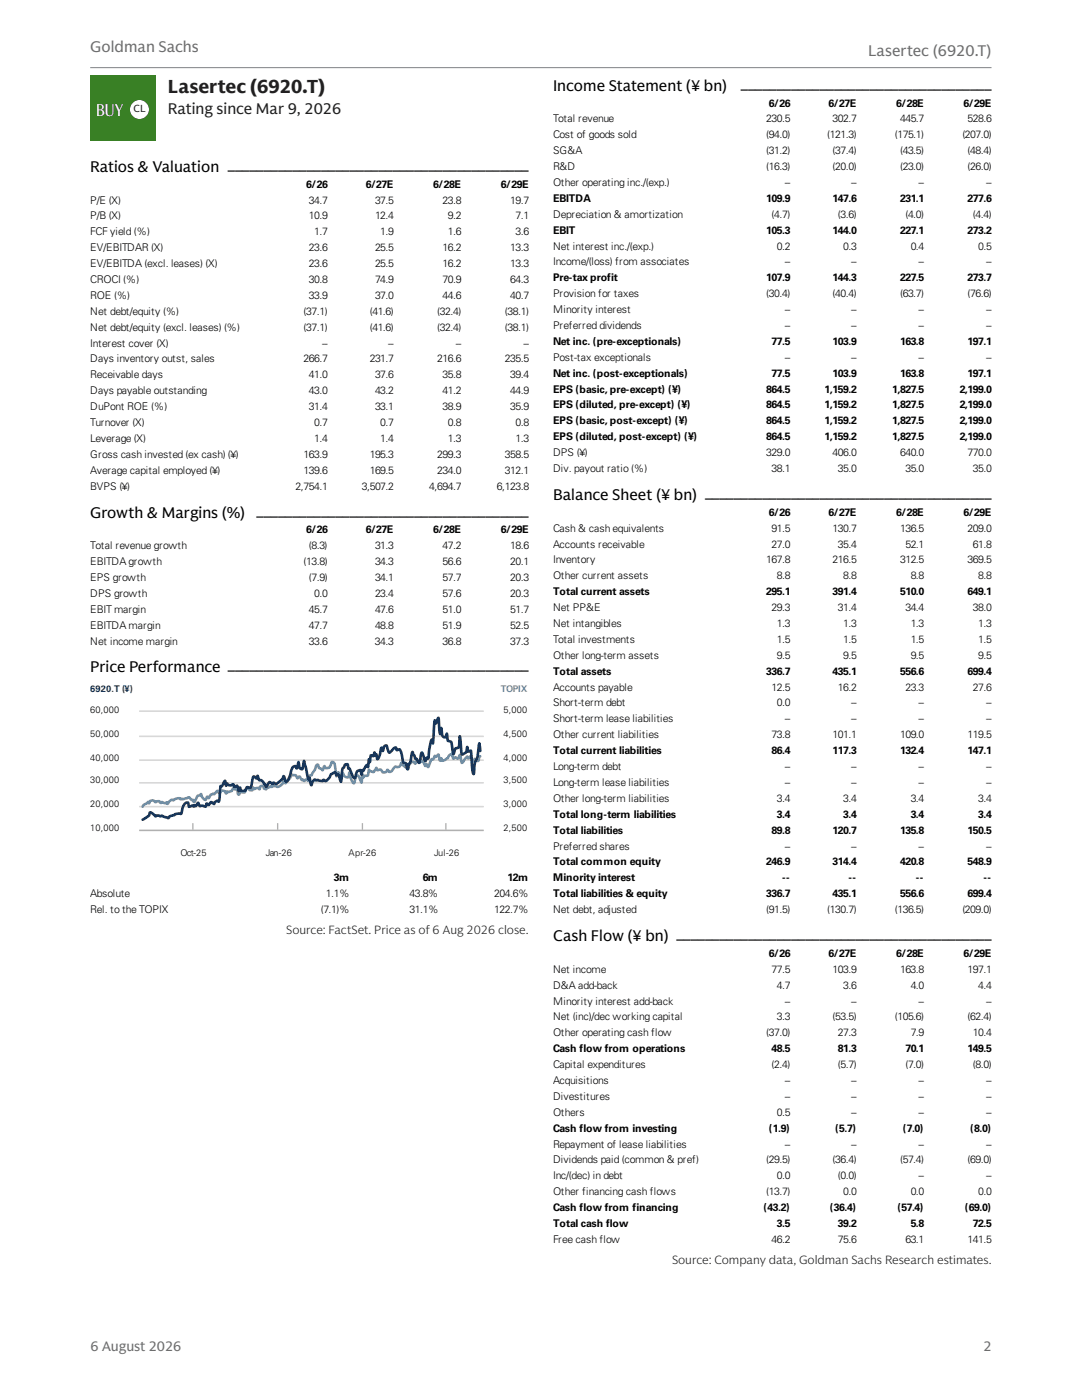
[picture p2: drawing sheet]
<svg xmlns="http://www.w3.org/2000/svg" width="216mm" height="279mm" viewBox="0 0 216 279" stroke-linecap="round" stroke-linejoin="round" font-family="sans-serif">
<defs><g id="words">
<text font-size="3.9" fill="#231f20" x="33.5" y="18.6">Lasertec (6920.T)</text>
<text font-size="3.5" fill="#fff" x="19.2" y="23.2">BUY</text>
<g font-size="3.2" fill="#6c6d70">
<text x="18" y="10.4">Goldman Sachs</text>
<text x="173.3" y="11.2">Lasertec (6920.T)</text>
</g>
<g font-size="3.2">
<text x="147.8" y="17.7">___________________________________</text>
<text x="110.3" y="18.1">Income Statement (¥ bn)</text>
<text x="18" y="34.3">Ratios &amp; Valuation __________________________________________</text>
<text x="110.3" y="99.8">Balance Sheet (¥ bn) ________________________________________</text>
<text x="18" y="103.3">Growth &amp; Margins (%)</text>
<text x="51.2" y="102.9">______________________________________</text>
<text x="18" y="134.2">Price Performance __________________________________________</text>
<text x="110.3" y="187.9">Cash Flow (¥ bn) ____________________________________________</text>
</g>
<text font-size="3.2" fill="#231f20" x="33.5" y="22.8">Rating since Mar 9, 2026</text>
<g font-size="2.8" fill="#6c6d70">
<text x="18" y="269.6">6 August 2026</text>
<text x="196.2" y="269.7">2</text>
</g>
<g font-size="2.5" fill="#231f20">
<text x="57.1" y="186.4">Source: FactSet. Price as of 6 Aug 2026 close.</text>
<text x="134.1" y="252.3">Source: Company data, Goldman Sachs Research estimates.</text>
</g>
<text font-size="2.1" fill="#231f20" x="26.7" y="22.4">CL</text>
<g font-size="2.1">
<text x="153.4" y="21.3">6/26</text>
<text x="165.3" y="21.3">6/27E</text>
<text x="178.8" y="21.3">6/28E</text>
<text x="192.3" y="21.3">6/29E</text>
<text x="110.3" y="24.4">Total revenue</text>
<text x="110.3" y="27.6">Cost of goods sold</text>
<text x="152.9" y="27.6">(94.0)</text>
<text x="152.9" y="24.4">230.5</text>
<text x="165.1" y="27.6">(121.3)</text>
<text x="166.1" y="24.4">302.7</text>
<text x="178.5" y="27.6">(175.1)</text>
<text x="179.6" y="24.4">445.7</text>
<text x="192" y="27.6">(207.0)</text>
<text x="193.1" y="24.4">528.6</text>
<text x="110.3" y="30.8">SG&amp;A</text>
<text x="110.3" y="33.9">R&amp;D</text>
<text x="152.9" y="33.9">(16.3)</text>
<text x="152.9" y="30.8">(31.2)</text>
<text x="166.1" y="33.9">(20.0)</text>
<text x="166.1" y="30.8">(37.4)</text>
<text x="179.6" y="30.8">(43.5)</text>
<text x="179.6" y="33.9">(23.0)</text>
<text x="193.1" y="30.8">(48.4)</text>
<text x="193.1" y="33.9">(26.0)</text>
<text x="18" y="40.6">P/E (X)</text>
<text x="61.1" y="37.5">6/26</text>
<text x="61.6" y="40.6">34.7</text>
<text x="73" y="37.5">6/27E</text>
<text x="74.8" y="40.6">37.5</text>
<text x="86.5" y="37.5">6/28E</text>
<text x="88.3" y="40.6">23.8</text>
<text x="99.9" y="37.5">6/29E</text>
<text x="101.8" y="40.6">19.7</text>
<text x="110.3" y="37.1">Other operating inc./(exp.)</text>
<text x="110.3" y="40.3">EBITDA</text>
<text x="152.9" y="40.3">109.9</text>
<text x="156.6" y="37.1">--</text>
<text x="166.1" y="40.3">147.6</text>
<text x="169.8" y="37.1">--</text>
<text x="179.6" y="40.3">231.1</text>
<text x="183.3" y="37.1">--</text>
<text x="193.1" y="40.3">277.6</text>
<text x="196.8" y="37.1">--</text>
<text x="18" y="43.8">P/B (X)</text>
<text x="18" y="47">FCF yield (%)</text>
<text x="61.6" y="43.8">10.9</text>
<text x="62.7" y="47">1.7</text>
<text x="74.8" y="43.8">12.4</text>
<text x="75.9" y="47">1.9</text>
<text x="89.4" y="47">1.6</text>
<text x="89.4" y="43.8">9.2</text>
<text x="102.8" y="47">3.6</text>
<text x="102.8" y="43.8">7.1</text>
<text x="110.3" y="43.5">Depreciation &amp; amortization</text>
<text x="110.3" y="46.6">EBIT</text>
<text x="152.9" y="46.6">105.3</text>
<text x="154" y="43.5">(4.7)</text>
<text x="166.1" y="46.6">144.0</text>
<text x="167.2" y="43.5">(3.6)</text>
<text x="179.6" y="46.6">227.1</text>
<text x="180.7" y="43.5">(4.0)</text>
<text x="193.1" y="46.6">273.2</text>
<text x="194.1" y="43.5">(4.4)</text>
<text x="18" y="50.1">EV/EBITDAR (X)</text>
<text x="18" y="53.3">EV/EBITDA (excl. leases) (X)</text>
<text x="61.6" y="50.1">23.6</text>
<text x="61.6" y="53.3">23.6</text>
<text x="74.8" y="50.1">25.5</text>
<text x="74.8" y="53.3">25.5</text>
<text x="88.3" y="50.1">16.2</text>
<text x="88.3" y="53.3">16.2</text>
<text x="101.8" y="50.1">13.3</text>
<text x="101.8" y="53.3">13.3</text>
<text x="110.3" y="49.8">Net interest inc./(exp.)</text>
<text x="110.3" y="53">Income/(loss) from associates</text>
<text x="155" y="49.8">0.2</text>
<text x="156.6" y="53">--</text>
<text x="168.2" y="49.8">0.3</text>
<text x="169.8" y="53">--</text>
<text x="181.7" y="49.8">0.4</text>
<text x="183.3" y="53">--</text>
<text x="195.2" y="49.8">0.5</text>
<text x="196.8" y="53">--</text>
<text x="18" y="56.5">CROCI (%)</text>
<text x="18" y="59.7">ROE (%)</text>
<text x="61.6" y="59.7">33.9</text>
<text x="61.6" y="56.5">30.8</text>
<text x="74.8" y="59.7">37.0</text>
<text x="74.8" y="56.5">74.9</text>
<text x="88.3" y="59.7">44.6</text>
<text x="88.3" y="56.5">70.9</text>
<text x="101.8" y="59.7">40.7</text>
<text x="101.8" y="56.5">64.3</text>
<text x="110.3" y="56.1">Pre-tax profit</text>
<text x="110.3" y="59.3">Provision for taxes</text>
<text x="152.9" y="59.3">(30.4)</text>
<text x="152.9" y="56.1">107.9</text>
<text x="166.1" y="56.1">144.3</text>
<text x="166.1" y="59.3">(40.4)</text>
<text x="179.6" y="56.1">227.5</text>
<text x="179.6" y="59.3">(63.7)</text>
<text x="193.1" y="56.1">273.7</text>
<text x="193.1" y="59.3">(76.6)</text>
<text x="18" y="62.8">Net debt/equity (%)</text>
<text x="60.6" y="62.8">(37.1)</text>
<text x="73.8" y="62.8">(41.6)</text>
<text x="87.3" y="62.8">(32.4)</text>
<text x="100.7" y="62.8">(38.1)</text>
<text x="110.3" y="62.5">Minority interest</text>
<text x="110.3" y="65.7">Preferred dividends</text>
<text x="156.6" y="65.7">--</text>
<text x="156.6" y="62.5">--</text>
<text x="169.8" y="65.7">--</text>
<text x="169.8" y="62.5">--</text>
<text x="183.3" y="65.7">--</text>
<text x="183.3" y="62.5">--</text>
<text x="196.8" y="65.7">--</text>
<text x="196.8" y="62.5">--</text>
<text x="18" y="66">Net debt/equity (excl. leases) (%)</text>
<text x="18" y="69.2">Interest cover (X)</text>
<text x="60.6" y="66">(37.1)</text>
<text x="64.3" y="69.2">--</text>
<text x="73.8" y="66">(41.6)</text>
<text x="77.5" y="69.2">--</text>
<text x="87.3" y="66">(32.4)</text>
<text x="91" y="69.2">--</text>
<text x="100.7" y="66">(38.1)</text>
<text x="104.4" y="69.2">--</text>
<text x="110.3" y="68.8">Net inc. (pre-exceptionals)</text>
<text x="154" y="68.8">77.5</text>
<text x="166.1" y="68.8">103.9</text>
<text x="179.6" y="68.8">163.8</text>
<text x="193.1" y="68.8">197.1</text>
<text x="18" y="72.3">Days inventory outst, sales</text>
<text x="18" y="75.5">Receivable days</text>
<text x="60.6" y="72.3">266.7</text>
<text x="61.6" y="75.5">41.0</text>
<text x="73.8" y="72.3">231.7</text>
<text x="74.8" y="75.5">37.6</text>
<text x="87.3" y="72.3">216.6</text>
<text x="88.3" y="75.5">35.8</text>
<text x="100.7" y="72.3">235.5</text>
<text x="101.8" y="75.5">39.4</text>
<text x="110.3" y="72">Post-tax exceptionals</text>
<text x="110.3" y="75.2">Net inc. (post-exceptionals)</text>
<text x="154" y="75.2">77.5</text>
<text x="156.6" y="72">--</text>
<text x="166.1" y="75.2">103.9</text>
<text x="169.8" y="72">--</text>
<text x="179.6" y="75.2">163.8</text>
<text x="183.3" y="72">--</text>
<text x="193.1" y="75.2">197.1</text>
<text x="196.8" y="72">--</text>
<text x="18" y="78.7">Days payable outstanding</text>
<text x="18" y="81.9">DuPont ROE (%)</text>
<text x="61.6" y="78.7">43.0</text>
<text x="61.6" y="81.9">31.4</text>
<text x="74.8" y="78.7">43.2</text>
<text x="74.8" y="81.9">33.1</text>
<text x="88.3" y="78.7">41.2</text>
<text x="88.3" y="81.9">38.9</text>
<text x="101.8" y="78.7">44.9</text>
<text x="101.8" y="81.9">35.9</text>
<text x="110.3" y="78.3">EPS (basic, pre-except) (¥)</text>
<text x="110.3" y="81.5">EPS (diluted, pre-except) (¥)</text>
<text x="152.9" y="78.3">864.5</text>
<text x="152.9" y="81.5">864.5</text>
<text x="164.5" y="78.3">1,159.2</text>
<text x="164.5" y="81.5">1,159.2</text>
<text x="178" y="78.3">1,827.5</text>
<text x="178" y="81.5">1,827.5</text>
<text x="191.5" y="78.3">2,199.0</text>
<text x="191.5" y="81.5">2,199.0</text>
<text x="18" y="85">Turnover (X)</text>
<text x="18" y="88.2">Leverage (X)</text>
<text x="62.7" y="85">0.7</text>
<text x="62.7" y="88.2">1.4</text>
<text x="75.9" y="85">0.7</text>
<text x="75.9" y="88.2">1.4</text>
<text x="89.4" y="85">0.8</text>
<text x="89.4" y="88.2">1.3</text>
<text x="102.8" y="85">0.8</text>
<text x="102.8" y="88.2">1.3</text>
<text x="110.3" y="84.7">EPS (basic, post-except) (¥)</text>
<text x="110.3" y="87.9">EPS (diluted, post-except) (¥)</text>
<text x="152.9" y="84.7">864.5</text>
<text x="152.9" y="87.9">864.5</text>
<text x="164.5" y="84.7">1,159.2</text>
<text x="164.5" y="87.9">1,159.2</text>
<text x="178" y="84.7">1,827.5</text>
<text x="178" y="87.9">1,827.5</text>
<text x="191.5" y="84.7">2,199.0</text>
<text x="191.5" y="87.9">2,199.0</text>
<text x="18" y="91.4">Gross cash invested (ex cash) (¥)</text>
<text x="18" y="94.5">Average capital employed (¥)</text>
<text x="60.6" y="91.4">163.9</text>
<text x="60.6" y="94.5">139.6</text>
<text x="73.8" y="91.4">195.3</text>
<text x="73.8" y="94.5">169.5</text>
<text x="87.3" y="91.4">299.3</text>
<text x="87.3" y="94.5">234.0</text>
<text x="100.7" y="91.4">358.5</text>
<text x="100.7" y="94.5">312.1</text>
<text x="110.3" y="91">DPS (¥)</text>
<text x="110.3" y="94.2">Div. payout ratio (%)</text>
<text x="152.9" y="91">329.0</text>
<text x="154" y="94.2">38.1</text>
<text x="166.1" y="91">406.0</text>
<text x="167.2" y="94.2">35.0</text>
<text x="179.6" y="91">640.0</text>
<text x="180.7" y="94.2">35.0</text>
<text x="193.1" y="91">770.0</text>
<text x="194.1" y="94.2">35.0</text>
<text x="18" y="97.7">BVPS (¥)</text>
<text x="59" y="97.7">2,754.1</text>
<text x="72.2" y="97.7">3,507.2</text>
<text x="85.7" y="97.7">4,694.7</text>
<text x="99.1" y="97.7">6,123.8</text>
<text x="61.1" y="106.4">6/26</text>
<text x="73" y="106.4">6/27E</text>
<text x="86.5" y="106.4">6/28E</text>
<text x="99.9" y="106.4">6/29E</text>
<text x="110.3" y="106.1">Cash &amp; cash equivalents</text>
<text x="153.4" y="102.9">6/26</text>
<text x="154" y="106.1">91.5</text>
<text x="165.3" y="102.9">6/27E</text>
<text x="166.1" y="106.1">130.7</text>
<text x="178.8" y="102.9">6/28E</text>
<text x="179.6" y="106.1">136.5</text>
<text x="192.3" y="102.9">6/29E</text>
<text x="193.1" y="106.1">209.0</text>
<text x="18" y="109.6">Total revenue growth</text>
<text x="18" y="112.8">EBITDA growth</text>
<text x="60.6" y="112.8">(13.8)</text>
<text x="61.6" y="109.6">(8.3)</text>
<text x="74.8" y="109.6">31.3</text>
<text x="74.8" y="112.8">34.3</text>
<text x="88.3" y="109.6">47.2</text>
<text x="88.3" y="112.8">56.6</text>
<text x="101.8" y="109.6">18.6</text>
<text x="101.8" y="112.8">20.1</text>
<text x="110.3" y="109.3">Accounts receivable</text>
<text x="110.3" y="112.5">Inventory</text>
<text x="152.9" y="112.5">167.8</text>
<text x="154" y="109.3">27.0</text>
<text x="166.1" y="112.5">216.5</text>
<text x="167.2" y="109.3">35.4</text>
<text x="179.6" y="112.5">312.5</text>
<text x="180.7" y="109.3">52.1</text>
<text x="193.1" y="112.5">369.5</text>
<text x="194.1" y="109.3">61.8</text>
<text x="18" y="116">EPS growth</text>
<text x="18" y="119.1">DPS growth</text>
<text x="61.6" y="116">(7.9)</text>
<text x="62.7" y="119.1">0.0</text>
<text x="74.8" y="119.1">23.4</text>
<text x="74.8" y="116">34.1</text>
<text x="88.3" y="119.1">57.6</text>
<text x="88.3" y="116">57.7</text>
<text x="101.8" y="119.1">20.3</text>
<text x="101.8" y="116">20.3</text>
<text x="110.3" y="115.6">Other current assets</text>
<text x="110.3" y="118.8">Total current assets</text>
<text x="152.9" y="118.8">295.1</text>
<text x="155" y="115.6">8.8</text>
<text x="166.1" y="118.8">391.4</text>
<text x="168.2" y="115.6">8.8</text>
<text x="179.6" y="118.8">510.0</text>
<text x="181.7" y="115.6">8.8</text>
<text x="193.1" y="118.8">649.1</text>
<text x="195.2" y="115.6">8.8</text>
<text x="18" y="122.3">EBIT margin</text>
<text x="18" y="125.5">EBITDA margin</text>
<text x="61.6" y="122.3">45.7</text>
<text x="61.6" y="125.5">47.7</text>
<text x="74.8" y="122.3">47.6</text>
<text x="74.8" y="125.5">48.8</text>
<text x="88.3" y="122.3">51.0</text>
<text x="88.3" y="125.5">51.9</text>
<text x="101.8" y="122.3">51.7</text>
<text x="101.8" y="125.5">52.5</text>
<text x="110.3" y="122">Net PP&amp;E</text>
<text x="110.3" y="125.1">Net intangibles</text>
<text x="154" y="122">29.3</text>
<text x="155" y="125.1">1.3</text>
<text x="167.2" y="122">31.4</text>
<text x="168.2" y="125.1">1.3</text>
<text x="180.7" y="122">34.4</text>
<text x="181.7" y="125.1">1.3</text>
<text x="194.1" y="122">38.0</text>
<text x="195.2" y="125.1">1.3</text>
<text x="18" y="128.6">Net income margin</text>
<text x="61.6" y="128.6">33.6</text>
<text x="74.8" y="128.6">34.3</text>
<text x="88.3" y="128.6">36.8</text>
<text x="101.8" y="128.6">37.3</text>
<text x="110.3" y="128.3">Total investments</text>
<text x="110.3" y="131.5">Other long-term assets</text>
<text x="155" y="128.3">1.5</text>
<text x="155" y="131.5">9.5</text>
<text x="168.2" y="128.3">1.5</text>
<text x="168.2" y="131.5">9.5</text>
<text x="181.7" y="128.3">1.5</text>
<text x="181.7" y="131.5">9.5</text>
<text x="195.2" y="128.3">1.5</text>
<text x="195.2" y="131.5">9.5</text>
<text x="110.3" y="134.7">Total assets</text>
<text x="110.3" y="137.8">Accounts payable</text>
<text x="152.9" y="134.7">336.7</text>
<text x="154" y="137.8">12.5</text>
<text x="166.1" y="134.7">435.1</text>
<text x="167.2" y="137.8">16.2</text>
<text x="179.6" y="134.7">556.6</text>
<text x="180.7" y="137.8">23.3</text>
<text x="193.1" y="134.7">699.4</text>
<text x="194.1" y="137.8">27.6</text>
<text x="110.3" y="141">Short-term debt</text>
<text x="155" y="141">0.0</text>
<text x="169.8" y="141">--</text>
<text x="183.3" y="141">--</text>
<text x="196.8" y="141">--</text>
<text x="110.3" y="144.2">Short-term lease liabilities</text>
<text x="110.3" y="147.3">Other current liabilities</text>
<text x="154" y="147.3">73.8</text>
<text x="156.6" y="144.2">--</text>
<text x="166.1" y="147.3">101.1</text>
<text x="169.8" y="144.2">--</text>
<text x="179.6" y="147.3">109.0</text>
<text x="183.3" y="144.2">--</text>
<text x="193.1" y="147.3">119.5</text>
<text x="196.8" y="144.2">--</text>
<text x="110.3" y="150.5">Total current liabilities</text>
<text x="110.3" y="153.7">Long-term debt</text>
<text x="154" y="150.5">86.4</text>
<text x="156.6" y="153.7">--</text>
<text x="166.1" y="150.5">117.3</text>
<text x="169.8" y="153.7">--</text>
<text x="179.6" y="150.5">132.4</text>
<text x="183.3" y="153.7">--</text>
<text x="193.1" y="150.5">147.1</text>
<text x="196.8" y="153.7">--</text>
<text x="110.3" y="156.9">Long-term lease liabilities</text>
<text x="110.3" y="160">Other long-term liabilities</text>
<text x="155" y="160">3.4</text>
<text x="156.6" y="156.9">--</text>
<text x="168.2" y="160">3.4</text>
<text x="169.8" y="156.9">--</text>
<text x="181.7" y="160">3.4</text>
<text x="183.3" y="156.9">--</text>
<text x="195.2" y="160">3.4</text>
<text x="196.8" y="156.9">--</text>
<text x="110.3" y="163.2">Total long-term liabilities</text>
<text x="110.3" y="166.4">Total liabilities</text>
<text x="154" y="166.4">89.8</text>
<text x="155" y="163.2">3.4</text>
<text x="166.1" y="166.4">120.7</text>
<text x="168.2" y="163.2">3.4</text>
<text x="179.6" y="166.4">135.8</text>
<text x="181.7" y="163.2">3.4</text>
<text x="193.1" y="166.4">150.5</text>
<text x="195.2" y="163.2">3.4</text>
<text x="110.3" y="169.5">Preferred shares</text>
<text x="110.3" y="172.7">Total common equity</text>
<text x="152.9" y="172.7">246.9</text>
<text x="156.6" y="169.5">--</text>
<text x="166.1" y="172.7">314.4</text>
<text x="169.8" y="169.5">--</text>
<text x="179.6" y="172.7">420.8</text>
<text x="183.3" y="169.5">--</text>
<text x="193.1" y="172.7">548.9</text>
<text x="196.8" y="169.5">--</text>
<text x="18" y="179">Absolute</text>
<text x="65" y="179">1.1%</text>
<text x="66.6" y="175.9">3m</text>
<text x="81.7" y="179">43.8%</text>
<text x="84.3" y="175.9">6m</text>
<text x="98.6" y="179">204.6%</text>
<text x="101.3" y="175.9">12m</text>
<text x="110.3" y="175.9">Minority interest</text>
<text x="110.3" y="179.1">Total liabilities &amp; equity</text>
<text x="152.9" y="179.1">336.7</text>
<text x="156.1" y="175.9">--</text>
<text x="166.1" y="179.1">435.1</text>
<text x="169.3" y="175.9">--</text>
<text x="179.6" y="179.1">556.6</text>
<text x="182.8" y="175.9">--</text>
<text x="193.1" y="179.1">699.4</text>
<text x="196.3" y="175.9">--</text>
<text x="18" y="182.2">Rel. to the TOPIX</text>
<text x="64" y="182.2">(7.1)%</text>
<text x="81.7" y="182.2">31.1%</text>
<text x="98.6" y="182.2">122.7%</text>
<text x="110.3" y="182.2">Net debt, adjusted</text>
<text x="152.9" y="182.2">(91.5)</text>
<text x="165.1" y="182.2">(130.7)</text>
<text x="178.5" y="182.2">(136.5)</text>
<text x="192" y="182.2">(209.0)</text>
<text x="153.4" y="191">6/26</text>
<text x="165.3" y="191">6/27E</text>
<text x="178.8" y="191">6/28E</text>
<text x="192.3" y="191">6/29E</text>
<text x="110.3" y="194.1">Net income</text>
<text x="110.3" y="197.3">D&amp;A add-back</text>
<text x="154" y="194.1">77.5</text>
<text x="155" y="197.3">4.7</text>
<text x="166.1" y="194.1">103.9</text>
<text x="168.2" y="197.3">3.6</text>
<text x="179.6" y="194.1">163.8</text>
<text x="181.7" y="197.3">4.0</text>
<text x="193.1" y="194.1">197.1</text>
<text x="195.2" y="197.3">4.4</text>
<text x="110.3" y="200.5">Minority interest add-back</text>
<text x="110.3" y="203.7">Net (inc)/dec working capital</text>
<text x="155" y="203.7">3.3</text>
<text x="156.6" y="200.5">--</text>
<text x="166.1" y="203.7">(53.5)</text>
<text x="169.8" y="200.5">--</text>
<text x="178.5" y="203.7">(105.6)</text>
<text x="183.3" y="200.5">--</text>
<text x="193.1" y="203.7">(62.4)</text>
<text x="196.8" y="200.5">--</text>
<text x="110.3" y="206.8">Other operating cash flow</text>
<text x="110.3" y="210">Cash flow from operations</text>
<text x="152.9" y="206.8">(37.0)</text>
<text x="154" y="210">48.5</text>
<text x="167.2" y="210">81.3</text>
<text x="167.2" y="206.8">27.3</text>
<text x="180.7" y="210">70.1</text>
<text x="181.7" y="206.8">7.9</text>
<text x="193.1" y="210">149.5</text>
<text x="194.1" y="206.8">10.4</text>
<text x="110.3" y="213.2">Capital expenditures</text>
<text x="154" y="213.2">(2.4)</text>
<text x="167.2" y="213.2">(5.7)</text>
<text x="180.7" y="213.2">(7.0)</text>
<text x="194.1" y="213.2">(8.0)</text>
<text x="110.3" y="216.3">Acquisitions</text>
<text x="110.3" y="219.5">Divestitures</text>
<text x="156.6" y="219.5">--</text>
<text x="156.6" y="216.3">--</text>
<text x="169.8" y="219.5">--</text>
<text x="169.8" y="216.3">--</text>
<text x="183.3" y="216.3">--</text>
<text x="183.3" y="219.5">--</text>
<text x="196.8" y="219.5">--</text>
<text x="196.8" y="216.3">--</text>
<text x="110.3" y="222.7">Others</text>
<text x="110.3" y="225.9">Cash flow from investing</text>
<text x="153.4" y="225.9">(1.9)</text>
<text x="155" y="222.7">0.5</text>
<text x="166.6" y="225.9">(5.7)</text>
<text x="169.8" y="222.7">--</text>
<text x="180.1" y="225.9">(7.0)</text>
<text x="183.3" y="222.7">--</text>
<text x="193.6" y="225.9">(8.0)</text>
<text x="196.8" y="222.7">--</text>
<text x="110.3" y="229">Repayment of lease liabilities</text>
<text x="110.3" y="232.2">Dividends paid (common &amp; pref)</text>
<text x="152.9" y="232.2">(29.5)</text>
<text x="156.6" y="229">--</text>
<text x="166.1" y="232.2">(36.4)</text>
<text x="169.8" y="229">--</text>
<text x="179.6" y="232.2">(57.4)</text>
<text x="183.3" y="229">--</text>
<text x="193.1" y="232.2">(69.0)</text>
<text x="196.8" y="229">--</text>
<text x="110.3" y="235.4">Inc/(dec) in debt</text>
<text x="110.3" y="238.5">Other financing cash flows</text>
<text x="152.9" y="238.5">(13.7)</text>
<text x="155" y="235.4">0.0</text>
<text x="167.2" y="235.4">(0.0)</text>
<text x="168.2" y="238.5">0.0</text>
<text x="181.7" y="238.5">0.0</text>
<text x="183.3" y="235.4">--</text>
<text x="195.2" y="238.5">0.0</text>
<text x="196.8" y="235.4">--</text>
<text x="110.3" y="241.7">Cash flow from financing</text>
<text x="110.3" y="244.9">Total cash flow</text>
<text x="152.4" y="241.7">(43.2)</text>
<text x="155" y="244.9">3.5</text>
<text x="165.6" y="241.7">(36.4)</text>
<text x="167.2" y="244.9">39.2</text>
<text x="179.1" y="241.7">(57.4)</text>
<text x="181.7" y="244.9">5.8</text>
<text x="192.6" y="241.7">(69.0)</text>
<text x="194.1" y="244.9">72.5</text>
<text x="110.3" y="248.1">Free cash flow</text>
<text x="154" y="248.1">46.2</text>
<text x="167.2" y="248.1">75.6</text>
<text x="180.7" y="248.1">63.1</text>
<text x="193.1" y="248.1">141.5</text>
</g>
<text font-size="1.9" fill="#15365d" x="18" y="138.1">6920.T (¥)</text>
<g font-size="1.9">
<text x="18" y="142.3">60,000</text>
<text x="100.5" y="142.3">5,000</text>
<text x="18" y="147.1">50,000</text>
<text x="100.5" y="147.1">4,500</text>
<text x="18" y="151.9">40,000</text>
<text x="100.5" y="151.9">4,000</text>
<text x="18" y="161.1">20,000</text>
<text x="18" y="156.3">30,000</text>
<text x="100.5" y="161.1">3,000</text>
<text x="100.5" y="156.3">3,500</text>
<text x="18" y="165.9">10,000</text>
<text x="100.5" y="165.9">2,500</text>
<text x="36" y="170.9">Oct-25</text>
<text x="53" y="170.9">Jan-26</text>
<text x="69.5" y="170.9">Apr-26</text>
<text x="86.7" y="170.9">Jul-26</text>
</g>
<text font-size="1.9" fill="#6c93be" x="99.9" y="138.1">TOPIX</text>
</g></defs>
<path d="M27.8 156.2h68.7M27.8 151.7h68.7M27.8 147h68.7M27.8 141.9h68.7M27.8 165.7h68.7M27.8 161h68.7" fill="none" stroke="#d8d8d8" stroke-width=".26"/>
<path d="M27.8 165.7h68.7M38.5 164.3v1.3M55.4 164.3v1.3M72.3 164.3v1.3M89 164.3v1.3" fill="none" stroke="#b0b0b0" stroke-width=".26"/>
<path d="M95.8 150.9l-.2 .1-.1 .8-.2 .1-.6-.4-.2 .4-.2-.2-.1 .1-.2-.9-.6 .5-.2-.4-1.1 1.2-.3-1.5-.4 .7-.6-.3-.3 .3-.3-.8h-.3l-.4 .3-.1 .4-.4 .2a.48 .48 0 0 1-.6 .3 .48 .48 0 0 1-.3-.5l-.3 .5-.3-1.2-.6 .5-.1-.3-.3 .7-.4 .1-.6 1.5-.4-.6-.2 .4-.1-.2-.3-.6-.3-.2-.2-.4-.2 .7a.48 .48 0 0 0-.6-.3 .48 .48 0 0 0-.3 .5 .58 .58 0 0 0-.6-.4 .58 .58 0 0 0-.5 .5l-.4 .9-.2-.5-.2 .2a1.38 1.38 0 0 1-.9-.9 .83 .83 0 0 1-1 .8 .69 .69 0 0 0-.8 .7l-.5 .3-.5-.4v.1a.64 .64 0 0 1-.7 .5 .64 .64 0 0 1-.6-.6l-.7 .1-.2-.5-.1 .3a.68 .68 0 0 1-1.1 .4l-.3-.3-.3 1.2h-.6l-.2 .3-.2-.5-.2 1.6-.6-1.3-.5-.1-.3 1.5a3.1 3.1 0 0 1-1-2.2l-.2 1a.89 .89 0 0 1-1.1-.8l-.3 1.2-.6-1.4-.2 .2-.2 .6-.2-1.9a.79 .79 0 0 0-.7-.9 1.2 1.2 0 0 1-1.3 1.2l-.2-.4-.3 .8-.4-.3a.71 .71 0 0 1-.6-.8l-.3 .2-.2 .7-.8 1.3h-.3l-.2 1-.6-.2-.3 .3-.2-.3-.2 .1-.2-.1-.4-.6-.3 .3-.2-.3a.49 .49 0 0 0-.8-.3h-.2l-.3 .6-.9 1-.4-.5-.1 .2a1.24 1.24 0 0 1-1.3 1l-.5-.1-.5 .2-.2-.2-.7 .4-.2 .2-.4-.1-.2-.6-.3 .1h-.2l-.2 .6a.53 .53 0 0 0-.9-.1l-.2 .1-.2-.4-.2 .6-1-.3-.3 .1-.2 .7-.9-.1-.2 .5-.2-.1-.2-.9-.8-.2a.92 .92 0 0 1-1.2 .5l-.2 .5-.1-.1a.63 .63 0 0 0-.6-.5 .63 .63 0 0 0-.6 .5l-.4-.5-.6 .7-.3-.1a1.36 1.36 0 0 0-.9 .9l-.2-.3-.4 .6h-.2l-.5-.6-.2-.5-.7 .4-.6 1.2-.2-.1-.2-.4-.1 .1-.6-.6a2.37 2.37 0 0 1-2.1 .2l-.5 .1-.5 .3-.4-.1-.7 .8-.2-.3-.4 .2-.6-.3-.2 .2a.74 .74 0 0 0-1.1-.1 .65 .65 0 0 0-.8-.3 .65 .65 0 0 0-.5 .5l-.1-.3-1 .7-.1 .3" fill="none" stroke="#6c93be" stroke-width=".53"/>
<path d="M95.8 149.9l-.2-1.6-.1 1.3a6 6 0 0 1-.8 2.9l-.2 2-.2-.9-.3-3.8-.6 .2-.2-.9v.1a1.12 1.12 0 0 1-1.1 1.4l-.3-3.7-.2 2.2-.2 .1a1.11 1.11 0 0 0-.9 1.3l-.1-.3-.3-1.8a.83 .83 0 0 0-.7-.6l-.2-1.4-.3 .7h-.3a1.06 1.06 0 0 1-.5-1.2v-.6l-.3 1.2-.3-3.2-.6 1.1-.1-.7-.1 .1-.3 4.4v.2l-.2-.8-.3 .8-.4 3-.2-.2-.2 .1-.2 .6-.7-1.7-.6 2-.4-.7-.3-.1-.6-1.3-.4 2-.1 .3h-.2l-.2 1.1-.2-.4a.61 .61 0 0 0-.5-.8 .61 .61 0 0 1-.4-.8l-.2-1.2-.4-.8-.5 .2-.2-.5-.3 .1-1 .9-.6-1.4h-.2a1.07 1.07 0 0 0-.5 1.1l-.3-.7-.4 1.7-.4 .6-.2-1-.2 .3-.2-.6-.2 .7-.5-.2-.2 1.4-.2-.6-.2 1.6-.2-.4h-.1l-.6 1.1-.2-.1-.2 .9-.1-.9a.84 .84 0 0 0-1 .9l-.1 .6-.2 .1-.2-.2-.7-1.7h-.3l-.1-.9-.6 .1-.2 .6-.2 .2-.3 2.6-.6-1.4-.2-.1-.2 .2-.1-.3a.69 .69 0 0 0-1 .3 1.93 1.93 0 0 1-1.1 1.2l-.4-.3-.1 .3-1-.3-.3 .2-.2-.2-.6 .5-.2 .6-.3-1.5-.2 .4-.1-.2-.8-3.6-.3 1.6-.3 .1a1.15 1.15 0 0 1-.5-1.3l-.1-.1-.2 1.2-.3-.4a1.19 1.19 0 0 0-1 1.3l-.7 1.7-.2 .1-.4-1h-.2a3.4 3.4 0 0 1-1.4 1.5l-.5-.3-.2 .3-.6-.4-.7 1-.3-.6a1.15 1.15 0 0 0-1.1-.8l-.3-.9-.2 .6-.6-.4-.5 2-.2 .2a.54 .54 0 0 0-.7-.1 .54 .54 0 0 0-.2 .7h-.9l-.2-.7-.2 .8-.4-1.1-.5 .3-.2-.6h-.2a.66 .66 0 0 1-1.1-.2l-.2 .5-.2-1-.5 1-.2 .1h-.2l-.3 3a.64 .64 0 0 0-1 .6l-.5-.4-.6 .5-.4-.2-.2 .6-.7-.2a.43 .43 0 0 1-.5 0 .43 .43 0 0 1-.2-.5v-.1l-.2 .1-.4 .6-.2-.2-.2 .3-.2-.3-.7 .3-.3-.8a1.68 1.68 0 0 0-1.1 1.9l-.2 .3h-.2a1.26 1.26 0 0 0-1.2 .3l-.9 .2-.2 .4-1.3-.5-.3 .1-.6-.1a.53 .53 0 0 1-.8-.3l-.7-.4a2.13 2.13 0 0 1-1.4 1.5" fill="none" stroke="#15365d" stroke-width=".53"/>
<path d="M18 13.5h179.8" fill="none" stroke="#808285" stroke-width=".2"/>
<path d="M18 15.1h13v13h-13z" fill="#398025"/>
<circle cx="27.8" cy="21.8" r="1.91" fill="#fff"/>
<circle cx="27.8" cy="21.9" r="2" fill="none" stroke="#398025" stroke-width=".2"/>
<use href="#words"/>
</svg>
